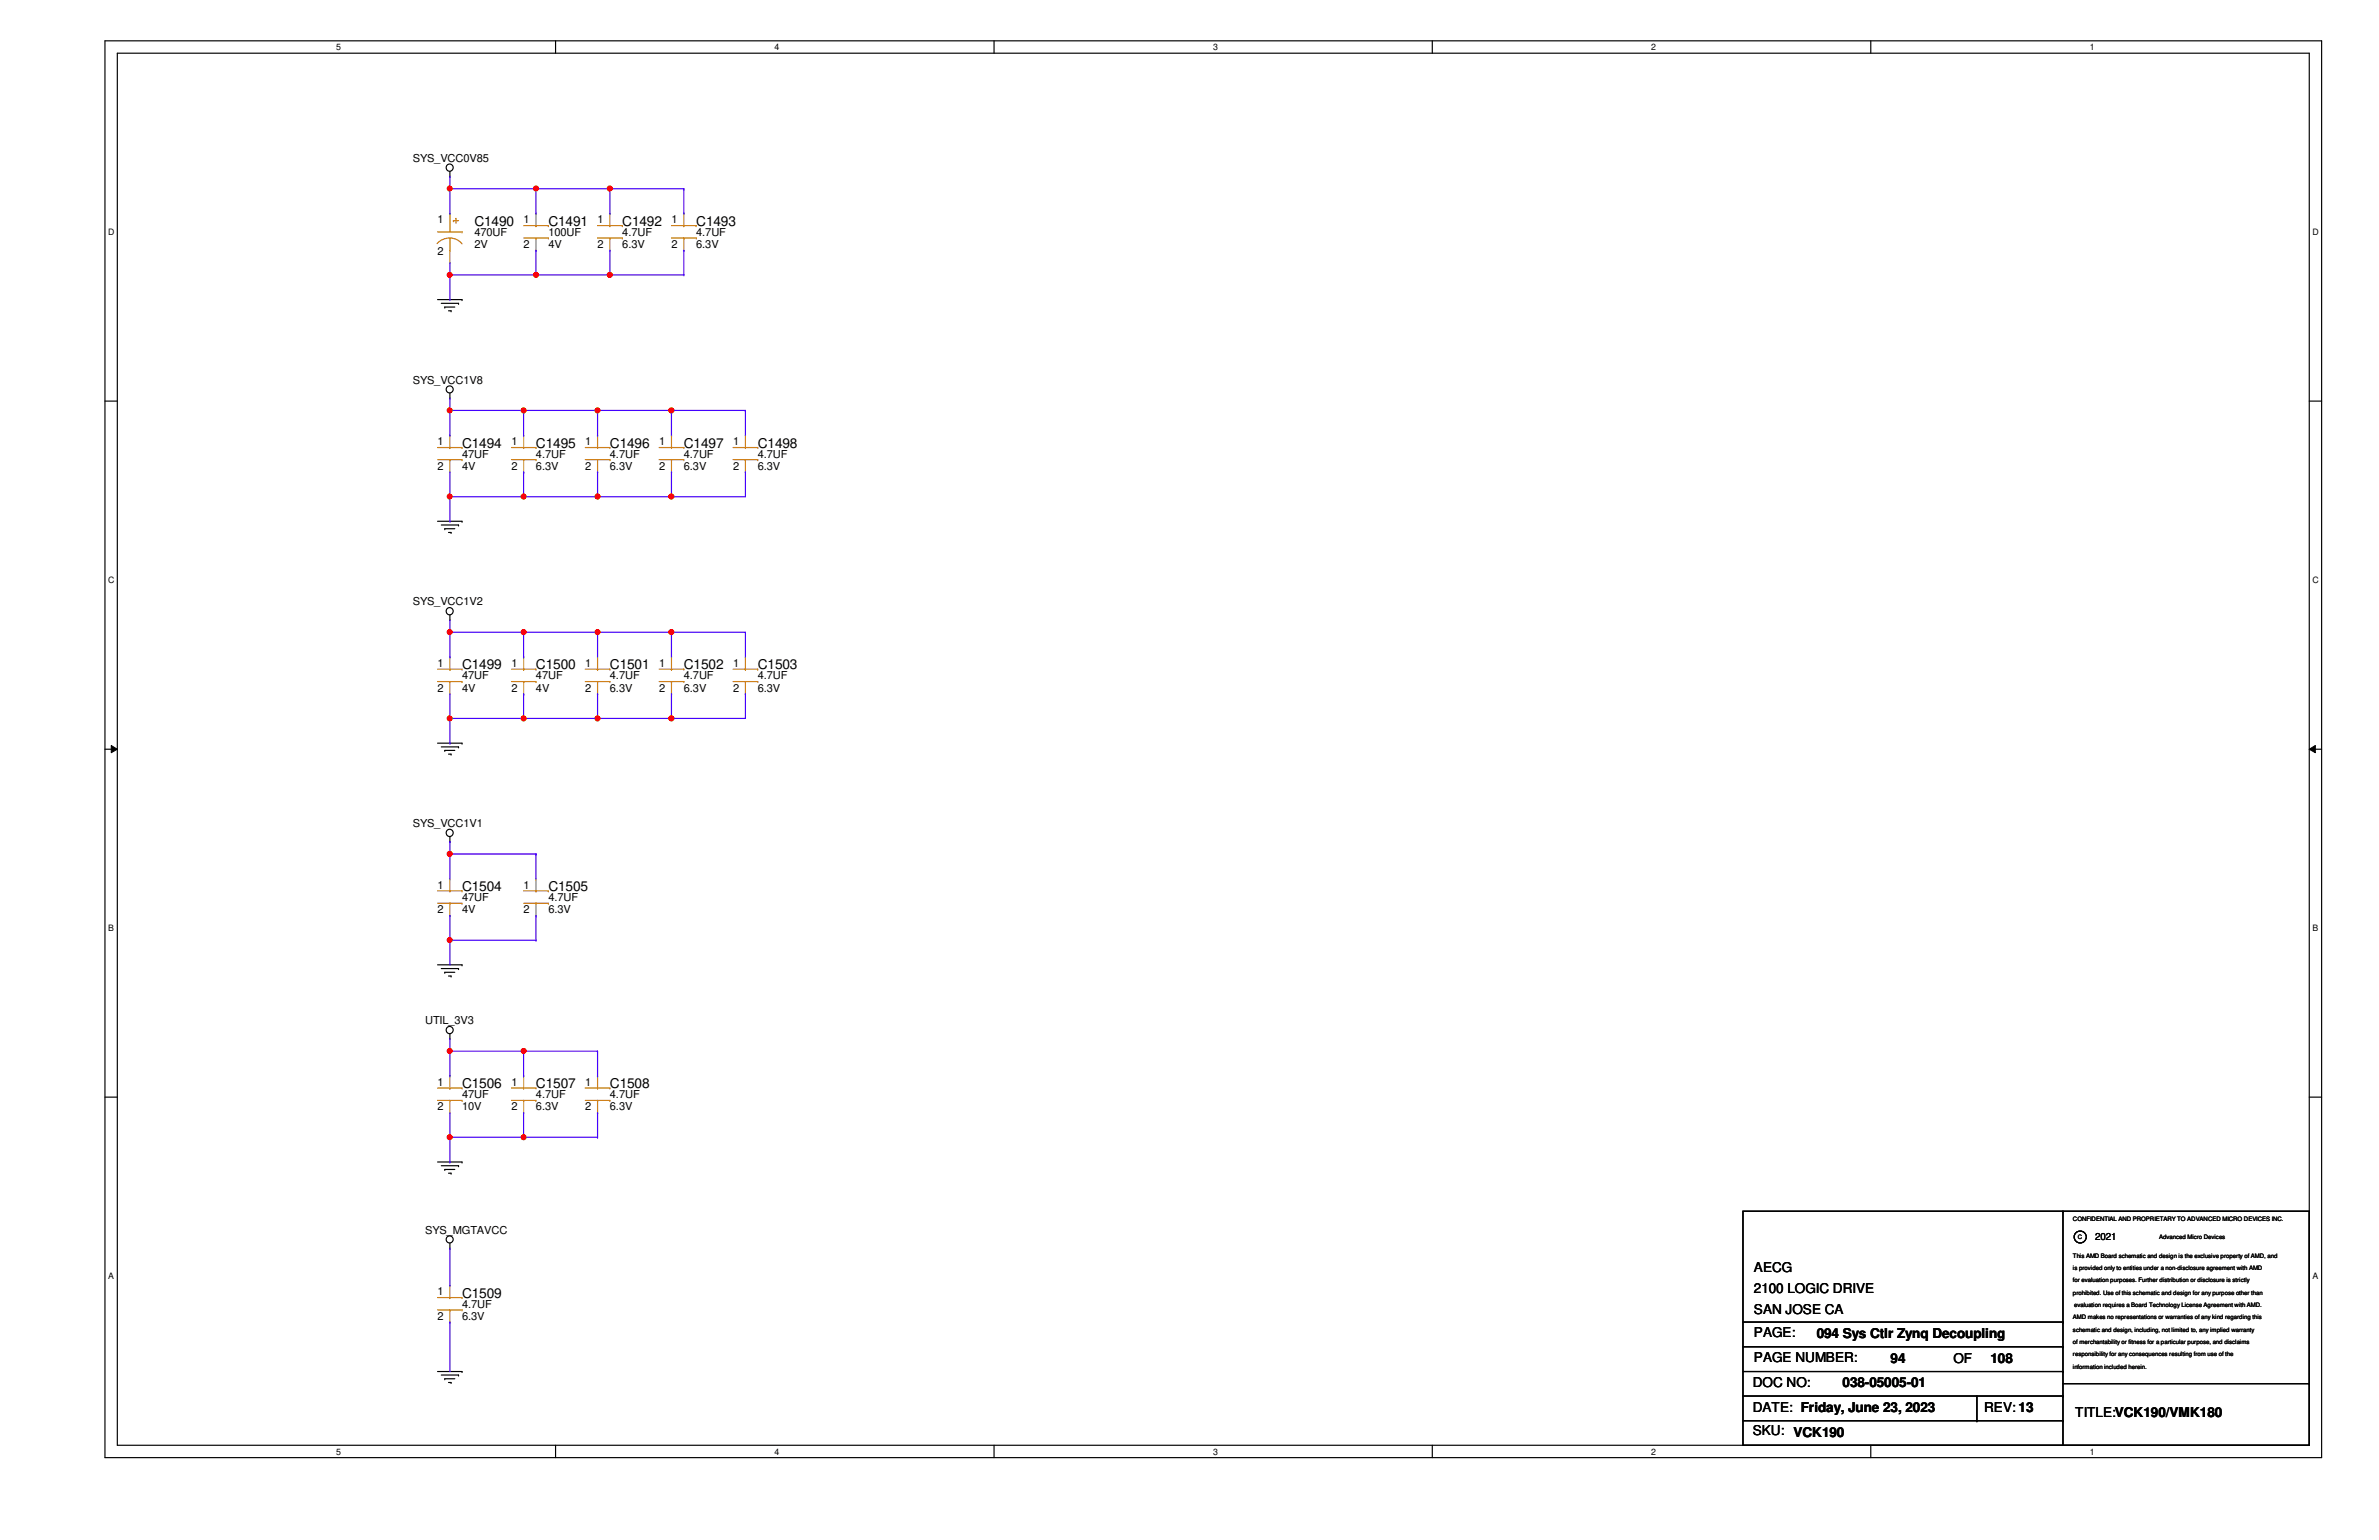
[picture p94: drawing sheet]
<svg xmlns="http://www.w3.org/2000/svg" width="432mm" height="279mm" viewBox="0 0 432 279" stroke-linecap="round" stroke-linejoin="round" font-family="sans-serif">
<defs><g id="words">
<g font-size="2.5">
<text x="86.1" y="40.9">C1490</text>
<text x="99.5" y="40.9">C1491</text>
<text x="112.9" y="40.9">C1492</text>
<text x="126.4" y="40.9">C1493</text>
<text x="83.9" y="81.2">C1494</text>
<text x="97.3" y="81.2">C1495</text>
<text x="110.7" y="81.2">C1496</text>
<text x="124.1" y="81.2">C1497</text>
<text x="137.5" y="81.2">C1498</text>
<text x="83.9" y="121.4">C1499</text>
<text x="97.3" y="121.4">C1500</text>
<text x="110.7" y="121.4">C1501</text>
<text x="124.1" y="121.4">C1502</text>
<text x="137.5" y="121.4">C1503</text>
<text x="83.9" y="161.7">C1504</text>
<text x="99.5" y="161.7">C1505</text>
<text x="83.9" y="197.4">C1506</text>
<text x="97.3" y="197.4">C1507</text>
<text x="110.7" y="197.4">C1508</text>
<text x="318.3" y="230.7">AECG</text>
<text x="83.9" y="235.4">C1509</text>
<text x="318.3" y="234.5">2100 LOGIC DRIVE</text>
<text x="318.3" y="238.3">SAN JOSE CA</text>
<text x="318.3" y="242.6">PAGE:</text>
<text x="329.7" y="242.8">094 Sys Ctlr Zynq Decoupling</text>
<text x="318.1" y="251.7">DOC NO:</text>
<text x="318.3" y="247.1">PAGE NUMBER:</text>
<text x="334.4" y="251.7">038-05005-01</text>
<text x="343.2" y="247.3">94</text>
<text x="354.5" y="247.3">OF</text>
<text x="361.3" y="247.3">108</text>
<text x="318.1" y="256.2">DATE: Friday, June 23, 2023</text>
<text x="360.1" y="256.2">REV: 13</text>
<text x="376.7" y="257.1">TITLE:VCK190/VMK180</text>
<text x="318.1" y="260.4">SKU: VCK190</text>
</g>
<g font-size="2">
<text x="74.9" y="29.3">SYS_VCC0V85</text>
<text x="79.4" y="40.5">1</text>
<text x="95" y="40.5">1</text>
<text x="108.5" y="40.5">1</text>
<text x="121.9" y="40.5">1</text>
<text x="79.4" y="46.4">2</text>
<text x="86.1" y="42.8">470UF</text>
<text x="86.1" y="45">2V</text>
<text x="95" y="45">2</text>
<text x="99.5" y="42.8">100UF</text>
<text x="99.5" y="45">4V</text>
<text x="108.5" y="45">2</text>
<text x="112.9" y="42.8">4.7UF</text>
<text x="112.9" y="45">6.3V</text>
<text x="121.9" y="45">2</text>
<text x="126.4" y="42.8">4.7UF</text>
<text x="126.4" y="45">6.3V</text>
<text x="74.9" y="69.6">SYS_VCC1V8</text>
<text x="79.4" y="80.8">1</text>
<text x="83.9" y="83">47UF</text>
<text x="92.8" y="80.8">1</text>
<text x="97.3" y="83">4.7UF</text>
<text x="106.2" y="80.8">1</text>
<text x="110.7" y="83">4.7UF</text>
<text x="119.6" y="80.8">1</text>
<text x="124.1" y="83">4.7UF</text>
<text x="133.1" y="80.8">1</text>
<text x="137.5" y="83">4.7UF</text>
<text x="79.4" y="85.2">2</text>
<text x="83.9" y="85.2">4V</text>
<text x="92.8" y="85.2">2</text>
<text x="97.3" y="85.2">6.3V</text>
<text x="106.2" y="85.2">2</text>
<text x="110.7" y="85.2">6.3V</text>
<text x="119.6" y="85.2">2</text>
<text x="124.1" y="85.2">6.3V</text>
<text x="133.1" y="85.2">2</text>
<text x="137.5" y="85.2">6.3V</text>
<text x="74.9" y="109.8">SYS_VCC1V2</text>
<text x="79.4" y="121">1</text>
<text x="79.4" y="125.5">2</text>
<text x="83.9" y="123.2">47UF</text>
<text x="83.9" y="125.5">4V</text>
<text x="92.8" y="121">1</text>
<text x="92.8" y="125.5">2</text>
<text x="97.3" y="123.2">47UF</text>
<text x="97.3" y="125.5">4V</text>
<text x="106.2" y="121">1</text>
<text x="106.2" y="125.5">2</text>
<text x="110.7" y="123.2">4.7UF</text>
<text x="110.7" y="125.5">6.3V</text>
<text x="119.6" y="121">1</text>
<text x="119.6" y="125.5">2</text>
<text x="124.1" y="123.2">4.7UF</text>
<text x="124.1" y="125.5">6.3V</text>
<text x="133.1" y="121">1</text>
<text x="133.1" y="125.5">2</text>
<text x="137.5" y="123.2">4.7UF</text>
<text x="137.5" y="125.5">6.3V</text>
<text x="74.9" y="150.1">SYS_VCC1V1</text>
<text x="79.4" y="161.2">1</text>
<text x="95" y="161.2">1</text>
<text x="79.4" y="165.7">2</text>
<text x="83.9" y="163.4">47UF</text>
<text x="83.9" y="165.7">4V</text>
<text x="95" y="165.7">2</text>
<text x="99.5" y="163.4">4.7UF</text>
<text x="99.5" y="165.7">6.3V</text>
<text x="77.2" y="185.8">UTIL_3V3</text>
<text x="79.4" y="197">1</text>
<text x="92.8" y="197">1</text>
<text x="106.2" y="197">1</text>
<text x="79.4" y="201.5">2</text>
<text x="83.9" y="199.2">47UF</text>
<text x="83.9" y="201.5">10V</text>
<text x="92.8" y="201.5">2</text>
<text x="97.3" y="199.2">4.7UF</text>
<text x="97.3" y="201.5">6.3V</text>
<text x="106.2" y="201.5">2</text>
<text x="110.7" y="199.2">4.7UF</text>
<text x="110.7" y="201.5">6.3V</text>
<text x="77.2" y="223.8">SYS_MGTAVCC</text>
<text x="79.4" y="235">1</text>
<text x="79.4" y="239.5">2</text>
<text x="83.9" y="237.2">4.7UF</text>
<text x="83.9" y="239.5">6.3V</text>
</g>
<text font-size="1.8" x="380.3" y="225">2021</text>
<g font-size="1.6">
<text x="61" y="9.1">5</text>
<text x="140.6" y="9.1">4</text>
<text x="220.2" y="9.1">3</text>
<text x="299.7" y="9.1">2</text>
<text x="379.3" y="9.1">1</text>
<text x="19.6" y="42.6">D</text>
<text x="419.7" y="42.6">D</text>
<text x="19.6" y="105.7">C</text>
<text x="419.7" y="105.7">C</text>
<text x="19.6" y="168.9">B</text>
<text x="419.7" y="168.9">B</text>
<text x="19.6" y="232">A</text>
<text x="419.7" y="232">A</text>
<text x="61" y="263.9">5</text>
<text x="140.6" y="263.9">4</text>
<text x="220.2" y="263.9">3</text>
<text x="299.7" y="263.9">2</text>
<text x="379.3" y="263.9">1</text>
</g>
<g font-size="1.1">
<text x="376.3" y="221.5">CONFIDENTIAL AND PROPRIETARY TO ADVANCED MICRO DEVICES INC.</text>
<text x="377.1" y="224.8">C</text>
<text x="391.9" y="224.8">Advanced Micro Devices</text>
<text x="376.3" y="232.7">for evaluation purposes. Further distribution or disclosure is strictly</text>
<text x="376.3" y="230.4">is provided only to entities under a non-disclosure agreement with AMD</text>
<text x="376.3" y="228.2">This AMD Board schematic and design is the exclusive property of AMD, and</text>
<text x="376.3" y="234.9">prohibited. Use of this schematic and design for any purpose other than</text>
<text x="376.3" y="239.4">AMD makes no representations or warranties of any kind regarding this</text>
<text x="376.5" y="237.2">evaluation requires a Board Technology License Agreement with AMD.</text>
<text x="376.3" y="241.6">schematic and design, including, not limited to, any implied warranty</text>
<text x="376.3" y="243.8">of merchantability or fitness for a particular purpose, and disclaims</text>
<text x="376.3" y="246.1">responsibility for any consequences resulting from use of the</text>
<text x="376.3" y="248.3">information included herein.</text>
</g>
</g></defs>
<path d="M19.1 7.4h402.3v257.1h-402.3zM21.3 9.7h397.8v252.5h-397.8z" fill="none" stroke="#000" stroke-width=".21"/>
<g fill="#fff">
<path d="M61 7.7h.9v1.7h-.9z"/>
<path d="M61 262.5h.9v1.7h-.9z"/>
</g>
<path d="M100.8 7.4v2.3M100.8 262.2v2.3" fill="none" stroke="#000" stroke-width=".21"/>
<g fill="#fff">
<path d="M140.6 7.7h.9v1.7h-.9z"/>
<path d="M140.6 262.5h.9v1.7h-.9z"/>
</g>
<path d="M180.4 7.4v2.3M180.4 262.2v2.3" fill="none" stroke="#000" stroke-width=".21"/>
<g fill="#fff">
<path d="M220.2 7.7h.9v1.7h-.9z"/>
<path d="M220.2 262.5h.9v1.7h-.9z"/>
</g>
<path d="M260 7.4v2.3M260 262.2v2.3" fill="none" stroke="#000" stroke-width=".21"/>
<g fill="#fff">
<path d="M299.7 7.7h.9v1.7h-.9z"/>
<path d="M299.7 262.5h.9v1.7h-.9z"/>
</g>
<path d="M339.6 7.4v2.3M339.6 262.2v2.3" fill="none" stroke="#000" stroke-width=".21"/>
<g fill="#fff">
<path d="M379.3 7.7h.9v1.7h-.9z"/>
<path d="M379.3 262.5h.9v1.7h-.9z"/>
<path d="M19.6 41.2h1.2v1.8h-1.2z"/>
<path d="M419.7 41.2h1.2v1.8h-1.2z"/>
<path d="M19.6 104.3h1.2v1.8h-1.2z"/>
<path d="M419.7 104.3h1.2v1.8h-1.2z"/>
</g>
<path d="M19.1 72.8h2.2M419.1 72.8h2.3" fill="none" stroke="#000" stroke-width=".21"/>
<g fill="#fff">
<path d="M19.6 167.5h1.1v1.7h-1.1z"/>
<path d="M419.7 167.5h1.1v1.7h-1.1z"/>
</g>
<path d="M19.1 135.9h2.2M419.1 135.9h2.3" fill="none" stroke="#000" stroke-width=".21"/>
<path d="M20.2 135.3l1.1 .6-1.1 .7zM419.1 135.9l1.1-.6v1.3z" fill="#000"/>
<path d="M20.2 135.3l1.1 .6-1.1 .7zM419.1 135.9l1.1-.6v1.3z" fill="none" stroke="#000" stroke-width=".18"/>
<g fill="#fff">
<path d="M19.6 230.6h1.1v1.8h-1.1z"/>
<path d="M419.7 230.6h1.1v1.8h-1.1z"/>
</g>
<g fill="none" stroke="#000" stroke-width=".21">
<path d="M81.7 32h.1M81.7 31.1v.9M79.4 54.4h4.5M80.1 55h3.1M80.7 55.7h.1M80.7 55.7h1.9M81.4 56.4h.5M81.9 56.4h.1M83.2 55h.1M83.9 54.4h.1M81.7 72.2h.1M81.7 71.3v.9"/>
<path d="M79.4 94.6h4.5M80.1 95.2h3.1M80.7 95.9h.1M80.7 95.9h1.9M81.4 96.6h.5M81.9 96.6h.1M83.2 95.2h.1M83.9 94.6h.1M81.7 112.5h.1M81.7 111.6v.9M79.4 134.8h4.5M80.1 135.5h3.1"/>
<path d="M80.7 136.1h.1M80.7 136.1h1.9M81.4 136.8h.5M81.9 136.8h.1M83.2 135.5h.1M83.9 134.8h.1M81.7 152.7h.1M81.7 151.8v.9M79.4 175h4.5M80.1 175.7h3.1M80.7 176.4h.1M80.7 176.4h1.9"/>
<path d="M81.4 177.1h.5M81.9 177.1h.1M83.2 175.7h.1M83.9 175h.1M19.1 199.1h2.2M81.7 188.5h.1M81.7 187.6v.9M419.1 199.1h2.3M79.4 210.8h4.5M80.1 211.5h3.1M80.7 212.2h.1M80.7 212.2h1.9"/>
<path d="M81.4 212.9h.5M81.9 212.9h.1M83.2 211.5h.1M83.9 210.8h.1M316.4 219.8h102.7v42.4h-102.7zM374.4 219.8h.1M374.4 219.8v42.4M81.7 226.5h.1M81.7 225.6v.9M316.4 239.9h58M374.4 239.9h.1M79.4 248.8h4.5"/>
<path d="M80.1 249.5h3.1M80.7 250.1h.1M80.7 250.1h1.9M81.4 250.8h.5M81.9 250.8h.1M83.2 249.5h.1M83.9 248.8h.1M316.4 248.8h58M316.4 244.3h58M316.4 253.3h58M316.4 257.8h58M358.8 257.8h.1"/>
<path d="M358.8 253.3v4.5M374.4 244.3h.1M374.4 248.8h.1M374.4 253.3h.1M374.4 257.8h.1M374.4 251h44.7M419.1 251h.1"/>
<circle cx="81.6" cy="30.4" r=".65"/>
<circle cx="81.6" cy="70.7" r=".64"/>
<circle cx="81.6" cy="110.9" r=".65"/>
<circle cx="81.6" cy="151.1" r=".65"/>
<circle cx="81.6" cy="186.9" r=".65"/>
<circle cx="81.6" cy="224.9" r=".64"/>
<circle cx="377.6" cy="224.4" r="1.09"/>
</g>
<g fill="none" stroke="#cc8006" stroke-width=".21">
<path d="M81.7 38.7h.1M81.7 38.7v3.4M82.8 39.6h.1M82.8 39.6v.9M79.3 44.2a2.99 2.99 0 0 1 4.6 0M79.4 42.1h4.5M81.7 45.4h.1M81.7 43.2v2.2M82.3 40h.1M82.3 40h.9M83.9 42.1h.1M95 43.2h4.5"/>
<path d="M95 40.9h4.5M97.3 43.2h.1M97.3 40.9h.1M99.5 43.2h.1M99.5 40.9h.1M108.5 43.2h4.4M108.5 40.9h4.4M110.7 43.2h.1M110.7 40.9h.1M112.9 43.2h.1M112.9 40.9h.1M121.9 43.2h4.5"/>
<path d="M121.9 40.9h4.5M124.1 43.2h.1M124.1 40.9h.1M126.4 43.2h.1M126.4 40.9h.1M79.4 83.4h4.5M79.4 81.2h4.5M81.7 83.4h.1M81.7 81.2h.1M83.9 83.4h.1M83.9 81.2h.1M92.8 83.4h4.5"/>
<path d="M92.8 81.2h4.5M95 83.4h.1M95 81.2h.1M97.3 83.4h.1M97.3 81.2h.1M106.2 83.4h4.5M106.2 81.2h4.5M108.5 83.4h.1M108.5 81.2h.1M110.7 83.4h.1M110.7 81.2h.1M119.6 83.4h4.5"/>
<path d="M119.6 81.2h4.5M121.9 83.4h.1M121.9 81.2h.1M124.1 83.4h.1M124.1 81.2h.1M133.1 83.4h4.4M133.1 81.2h4.4M135.3 83.4h.1M135.3 81.2h.1M137.5 83.4h.1M137.5 81.2h.1M79.4 123.7h4.5"/>
<path d="M79.4 121.4h4.5M81.7 123.7h.1M81.7 121.4h.1M83.9 123.7h.1M83.9 121.4h.1M92.8 123.7h4.5M92.8 121.4h4.5M95 123.7h.1M95 121.4h.1M97.3 123.7h.1M97.3 121.4h.1M106.2 123.7h4.5"/>
<path d="M106.2 121.4h4.5M108.5 123.7h.1M108.5 121.4h.1M110.7 123.7h.1M110.7 121.4h.1M119.6 123.7h4.5M119.6 121.4h4.5M121.9 123.7h.1M121.9 121.4h.1M124.1 123.7h.1M124.1 121.4h.1M133.1 123.7h4.4"/>
<path d="M133.1 121.4h4.4M135.3 123.7h.1M135.3 121.4h.1M137.5 123.7h.1M137.5 121.4h.1M79.4 163.9h4.5M79.4 161.6h4.5M81.7 163.9h.1M81.7 161.6h.1M83.9 163.9h.1M83.9 161.6h.1M95 163.9h4.5"/>
<path d="M95 161.6h4.5M97.3 163.9h.1M97.3 161.6h.1M99.5 163.9h.1M99.5 161.6h.1M79.4 199.6h4.5M79.4 197.4h4.5M81.7 199.6h.1M81.7 197.4h.1M83.9 199.6h.1M83.9 197.4h.1M92.8 199.6h4.5"/>
<path d="M92.8 197.4h4.5M95 199.6h.1M95 197.4h.1M97.3 199.6h.1M97.3 197.4h.1M106.2 199.6h4.5M106.2 197.4h4.5M108.5 199.6h.1M108.5 197.4h.1M110.7 199.6h.1M110.7 197.4h.1M79.4 237.7h4.5"/>
<path d="M79.4 235.4h4.5M81.7 237.7h.1M81.7 235.4h.1M83.9 237.7h.1M83.9 235.4h.1"/>
</g>
<g fill="none" stroke="#a84" stroke-width=".21">
<path d="M81.7 38.7h.1M97.3 38.7h.1M97.3 38.7v2.2M110.7 38.7h.1M110.7 38.7v2.2M124.1 38.7h.1M124.1 38.7v2.2M81.7 47.7h.1M81.7 45.4v2.3M97.3 45.4h.1M97.3 43.2v2.2M110.7 45.4h.1"/>
<path d="M110.7 43.2v2.2M124.1 45.4h.1M124.1 43.2v2.2M81.7 79h.1M81.7 79v2.2M95 79h.1M95 79v2.2M108.5 79h.1M108.5 79v2.2M121.9 79h.1M121.9 79v2.2M135.3 79h.1"/>
<path d="M135.3 79v2.2M81.7 85.6h.1M81.7 83.4v2.2M95 85.6h.1M95 83.4v2.2M108.5 85.6h.1M108.5 83.4v2.2M121.9 85.6h.1M121.9 83.4v2.2M135.3 85.6h.1M135.3 83.4v2.2M81.7 119.2h.1"/>
<path d="M81.7 119.2v2.2M95 119.2h.1M95 119.2v2.2M108.5 119.2h.1M108.5 119.2v2.2M121.9 119.2h.1M121.9 119.2v2.2M135.3 119.2h.1M135.3 119.2v2.2M81.7 125.9h.1M81.7 123.7v2.2M95 125.9h.1"/>
<path d="M95 123.7v2.2M108.5 125.9h.1M108.5 123.7v2.2M121.9 125.9h.1M121.9 123.7v2.2M135.3 125.9h.1M135.3 123.7v2.2M81.7 159.4h.1M81.7 159.4v2.2M97.3 159.4h.1M97.3 159.4v2.2M81.7 166.1h.1"/>
<path d="M81.7 163.9v2.2M97.3 166.1h.1M97.3 163.9v2.2M81.7 195.2h.1M81.7 195.2v2.2M81.7 199.6v2.3M95 195.2h.1M95 195.2v2.2M95 199.6v2.3M108.5 195.2h.1M108.5 195.2v2.2M108.5 199.6v2.3"/>
<path d="M81.7 201.9h.1M95 201.9h.1M108.5 201.9h.1M81.7 233.2h.1M81.7 239.9h.1M81.7 233.2v2.2M81.7 237.7v2.2"/>
</g>
<path d="M81.7 34.2h.1M81.7 32v2.2M81.7 34.2h15.6M97.3 34.2h.1M81.7 49.9h.1M81.7 47.7v2.2" fill="none" stroke="#4200ff" stroke-width=".21"/>
<circle cx="81.6" cy="34.2" r=".43" fill="#f00"/>
<circle cx="81.6" cy="34.2" r=".43" fill="none" stroke="#f00" stroke-width=".21"/>
<circle cx="97.3" cy="34.2" r=".43" fill="#f00"/>
<circle cx="97.3" cy="34.2" r=".43" fill="none" stroke="#f00" stroke-width=".21"/>
<path d="M81.7 38.7h.1M81.7 34.2v4.5M97.3 38.7h.1M110.7 34.2h.1M110.7 38.7h.1M110.7 34.2h-13.4v4.5M110.7 34.2v4.5M81.7 49.9h15.6M97.3 49.9h.1" fill="none" stroke="#4200ff" stroke-width=".21"/>
<circle cx="81.6" cy="49.9" r=".43" fill="#f00"/>
<circle cx="81.6" cy="49.9" r=".43" fill="none" stroke="#f00" stroke-width=".21"/>
<circle cx="97.3" cy="49.9" r=".43" fill="#f00"/>
<circle cx="97.3" cy="49.9" r=".43" fill="none" stroke="#f00" stroke-width=".21"/>
<path d="M81.7 54.4h.1M81.7 49.9v4.5M97.3 45.4h.1M97.3 45.4v4.5h13.4M110.7 49.9h.1M110.7 45.4h.1M110.7 45.4v4.5M81.7 74.5h.1M81.7 72.2v2.3" fill="none" stroke="#4200ff" stroke-width=".21"/>
<circle cx="81.6" cy="74.5" r=".43" fill="#f00"/>
<circle cx="81.6" cy="74.5" r=".43" fill="none" stroke="#f00" stroke-width=".21"/>
<path d="M81.7 90.1h.1M81.7 85.6v4.5" fill="none" stroke="#4200ff" stroke-width=".21"/>
<circle cx="81.6" cy="90.1" r=".43" fill="#f00"/>
<circle cx="81.6" cy="90.1" r=".43" fill="none" stroke="#f00" stroke-width=".21"/>
<path d="M81.7 79h.1M95 74.5h.1M95 79h.1M95 74.5h-13.3v4.5M95 74.5v4.5M81.7 90.1h13.3M95 90.1h.1M95 85.6h.1M95 85.6v4.5" fill="none" stroke="#4200ff" stroke-width=".21"/>
<circle cx="95" cy="90.1" r=".43" fill="#f00"/>
<circle cx="95" cy="90.1" r=".43" fill="none" stroke="#f00" stroke-width=".21"/>
<path d="M95 74.5h13.5M108.5 74.5h.1M81.7 94.6h.1M81.7 90.1v4.5" fill="none" stroke="#4200ff" stroke-width=".21"/>
<circle cx="95" cy="74.5" r=".43" fill="#f00"/>
<circle cx="95" cy="74.5" r=".43" fill="none" stroke="#f00" stroke-width=".21"/>
<path d="M108.5 79h.1M108.5 74.5v4.5M95 90.1h13.5M108.5 85.6h.1M108.5 90.1h.1M108.5 85.6v4.5M81.7 114.7h.1M81.7 112.5v2.2M81.7 114.7h13.3M95 114.7h.1" fill="none" stroke="#4200ff" stroke-width=".21"/>
<circle cx="81.6" cy="114.7" r=".43" fill="#f00"/>
<circle cx="81.6" cy="114.7" r=".43" fill="none" stroke="#f00" stroke-width=".21"/>
<path d="M81.7 119.2h.1M81.7 114.7v4.5M108.5 114.7h.1M108.5 114.7v4.5M108.5 114.7h13.4" fill="none" stroke="#4200ff" stroke-width=".21"/>
<circle cx="121.9" cy="114.7" r=".44" fill="#f00"/>
<circle cx="121.9" cy="114.7" r=".44" fill="none" stroke="#f00" stroke-width=".21"/>
<circle cx="108.5" cy="114.7" r=".43" fill="#f00"/>
<circle cx="108.5" cy="114.7" r=".43" fill="none" stroke="#f00" stroke-width=".21"/>
<path d="M121.9 114.7h.1M121.9 114.7v4.5M81.7 130.3h.1M81.7 125.9v4.4" fill="none" stroke="#4200ff" stroke-width=".21"/>
<circle cx="81.6" cy="130.3" r=".43" fill="#f00"/>
<circle cx="81.6" cy="130.3" r=".43" fill="none" stroke="#f00" stroke-width=".21"/>
<path d="M81.7 134.8h.1M95 130.3h.1M95 130.3h-13.3v4.5M108.5 125.9h.1M108.5 130.3h.1M108.5 125.9v4.4M121.9 125.9h.1M121.9 125.9v4.4h-13.4" fill="none" stroke="#4200ff" stroke-width=".21"/>
<circle cx="121.9" cy="130.3" r=".44" fill="#f00"/>
<circle cx="121.9" cy="130.3" r=".44" fill="none" stroke="#f00" stroke-width=".21"/>
<circle cx="108.5" cy="130.3" r=".43" fill="#f00"/>
<circle cx="108.5" cy="130.3" r=".43" fill="none" stroke="#f00" stroke-width=".21"/>
<path d="M95 119.2h.1M108.5 114.7h.1M108.5 114.7h-13.5v4.5" fill="none" stroke="#4200ff" stroke-width=".21"/>
<circle cx="95" cy="114.7" r=".43" fill="#f00"/>
<circle cx="95" cy="114.7" r=".43" fill="none" stroke="#f00" stroke-width=".21"/>
<path d="M95 125.9h.1M95 125.9v4.4h13.5M108.5 130.3h.1" fill="none" stroke="#4200ff" stroke-width=".21"/>
<circle cx="95" cy="130.3" r=".43" fill="#f00"/>
<circle cx="95" cy="130.3" r=".43" fill="none" stroke="#f00" stroke-width=".21"/>
<path d="M81.7 152.7h.1M81.7 152.7v2.2h15.6M97.3 154.9h.1" fill="none" stroke="#4200ff" stroke-width=".21"/>
<circle cx="81.6" cy="154.9" r=".44" fill="#f00"/>
<circle cx="81.6" cy="154.9" r=".44" fill="none" stroke="#f00" stroke-width=".21"/>
<path d="M81.7 154.9h.1M81.7 154.9v4.5M97.3 154.9h.1M97.3 154.9v4.5M81.7 166.1h.1M81.7 166.1v4.5" fill="none" stroke="#4200ff" stroke-width=".21"/>
<circle cx="81.6" cy="170.6" r=".43" fill="#f00"/>
<circle cx="81.6" cy="170.6" r=".43" fill="none" stroke="#f00" stroke-width=".21"/>
<path d="M81.7 170.6h.1M81.7 170.6h15.6M81.7 170.6v4.4M97.3 166.1h.1M97.3 170.6h.1M97.3 166.1v4.5M81.7 190.7h.1M81.7 188.5v2.2M81.7 190.7h13.3M95 190.7h.1" fill="none" stroke="#4200ff" stroke-width=".21"/>
<circle cx="81.6" cy="190.7" r=".43" fill="#f00"/>
<circle cx="81.6" cy="190.7" r=".43" fill="none" stroke="#f00" stroke-width=".21"/>
<path d="M81.7 195.2h.1M81.7 190.7v4.5M95 195.2h.1M108.5 190.7h.1M108.5 190.7h-13.5v4.5" fill="none" stroke="#4200ff" stroke-width=".21"/>
<circle cx="95" cy="190.7" r=".43" fill="#f00"/>
<circle cx="95" cy="190.7" r=".43" fill="none" stroke="#f00" stroke-width=".21"/>
<path d="M108.5 195.2h.1M108.5 190.7v4.5M81.7 206.3h.1M81.7 201.9v4.4" fill="none" stroke="#4200ff" stroke-width=".21"/>
<circle cx="81.6" cy="206.3" r=".43" fill="#f00"/>
<circle cx="81.6" cy="206.3" r=".43" fill="none" stroke="#f00" stroke-width=".21"/>
<path d="M95 201.9h.1M95 201.9v4.4" fill="none" stroke="#4200ff" stroke-width=".21"/>
<circle cx="95" cy="206.3" r=".43" fill="#f00"/>
<circle cx="95" cy="206.3" r=".43" fill="none" stroke="#f00" stroke-width=".21"/>
<g fill="none" stroke="#4200ff" stroke-width=".21">
<path d="M108.5 74.5h.1M108.5 74.5h13.4M121.9 114.7h.1M121.9 114.7h13.4M135.3 114.7h.1M135.3 114.7v4.5M121.9 130.3h.1M135.3 125.9h.1M135.3 125.9v4.4h-13.4M81.7 210.8h.1M95 206.3h.1M108.5 201.9h.1"/>
<path d="M108.5 206.3h.1M108.5 201.9v4.4M108.5 206.3h-26.8v4.5M81.7 233.2h.1M81.7 239.9h.1M81.7 226.5v6.7M81.7 239.9v8.9"/>
</g>
<circle cx="121.9" cy="74.5" r=".44" fill="#f00"/>
<circle cx="121.9" cy="74.5" r=".44" fill="none" stroke="#f00" stroke-width=".21"/>
<circle cx="108.5" cy="74.5" r=".43" fill="#f00"/>
<circle cx="108.5" cy="74.5" r=".43" fill="none" stroke="#f00" stroke-width=".21"/>
<path d="M121.9 74.5h.1M121.9 74.5v4.5M108.5 90.1h.1M121.9 85.6h.1M121.9 85.6v4.5h-13.4" fill="none" stroke="#4200ff" stroke-width=".21"/>
<circle cx="121.9" cy="90.1" r=".44" fill="#f00"/>
<circle cx="121.9" cy="90.1" r=".44" fill="none" stroke="#f00" stroke-width=".21"/>
<circle cx="108.5" cy="90.1" r=".43" fill="#f00"/>
<circle cx="108.5" cy="90.1" r=".43" fill="none" stroke="#f00" stroke-width=".21"/>
<path d="M110.7 34.2h13.4M124.1 34.2h.1" fill="none" stroke="#4200ff" stroke-width=".21"/>
<circle cx="110.7" cy="34.2" r=".44" fill="#f00"/>
<circle cx="110.7" cy="34.2" r=".44" fill="none" stroke="#f00" stroke-width=".21"/>
<path d="M124.1 38.7h.1M124.1 34.2v4.5M110.7 49.9h13.4M124.1 45.4h.1M124.1 49.9h.1M124.1 45.4v4.5" fill="none" stroke="#4200ff" stroke-width=".21"/>
<circle cx="110.7" cy="49.9" r=".44" fill="#f00"/>
<circle cx="110.7" cy="49.9" r=".44" fill="none" stroke="#f00" stroke-width=".21"/>
<path d="M121.9 74.5h.1M121.9 74.5h13.4M135.3 74.5h.1M135.3 74.5v4.5M121.9 90.1h.1M135.3 85.6h.1M135.3 85.6v4.5h-13.4" fill="none" stroke="#4200ff" stroke-width=".21"/>
<circle cx="81.6" cy="34.2" r=".43" fill="#f00"/>
<circle cx="81.6" cy="34.2" r=".43" fill="none" stroke="#f00" stroke-width=".21"/>
<circle cx="97.3" cy="34.2" r=".43" fill="#f00"/>
<circle cx="97.3" cy="34.2" r=".43" fill="none" stroke="#f00" stroke-width=".21"/>
<circle cx="81.6" cy="49.9" r=".43" fill="#f00"/>
<circle cx="81.6" cy="49.9" r=".43" fill="none" stroke="#f00" stroke-width=".21"/>
<circle cx="97.3" cy="49.9" r=".43" fill="#f00"/>
<circle cx="97.3" cy="49.9" r=".43" fill="none" stroke="#f00" stroke-width=".21"/>
<circle cx="81.6" cy="74.5" r=".43" fill="#f00"/>
<circle cx="81.6" cy="74.5" r=".43" fill="none" stroke="#f00" stroke-width=".21"/>
<circle cx="81.6" cy="90.1" r=".43" fill="#f00"/>
<circle cx="81.6" cy="90.1" r=".43" fill="none" stroke="#f00" stroke-width=".21"/>
<circle cx="95" cy="90.1" r=".43" fill="#f00"/>
<circle cx="95" cy="90.1" r=".43" fill="none" stroke="#f00" stroke-width=".21"/>
<circle cx="95" cy="74.5" r=".43" fill="#f00"/>
<circle cx="95" cy="74.5" r=".43" fill="none" stroke="#f00" stroke-width=".21"/>
<circle cx="81.6" cy="114.7" r=".43" fill="#f00"/>
<circle cx="81.6" cy="114.7" r=".43" fill="none" stroke="#f00" stroke-width=".21"/>
<circle cx="121.9" cy="114.7" r=".44" fill="#f00"/>
<circle cx="121.9" cy="114.7" r=".44" fill="none" stroke="#f00" stroke-width=".21"/>
<circle cx="108.5" cy="114.7" r=".43" fill="#f00"/>
<circle cx="108.5" cy="114.7" r=".43" fill="none" stroke="#f00" stroke-width=".21"/>
<circle cx="81.6" cy="130.3" r=".43" fill="#f00"/>
<circle cx="81.6" cy="130.3" r=".43" fill="none" stroke="#f00" stroke-width=".21"/>
<circle cx="121.9" cy="130.3" r=".44" fill="#f00"/>
<circle cx="121.9" cy="130.3" r=".44" fill="none" stroke="#f00" stroke-width=".21"/>
<circle cx="108.5" cy="130.3" r=".43" fill="#f00"/>
<circle cx="108.5" cy="130.3" r=".43" fill="none" stroke="#f00" stroke-width=".21"/>
<circle cx="95" cy="114.7" r=".43" fill="#f00"/>
<circle cx="95" cy="114.7" r=".43" fill="none" stroke="#f00" stroke-width=".21"/>
<circle cx="95" cy="130.3" r=".43" fill="#f00"/>
<circle cx="95" cy="130.3" r=".43" fill="none" stroke="#f00" stroke-width=".21"/>
<circle cx="81.6" cy="154.9" r=".44" fill="#f00"/>
<circle cx="81.6" cy="154.9" r=".44" fill="none" stroke="#f00" stroke-width=".21"/>
<circle cx="81.6" cy="170.6" r=".43" fill="#f00"/>
<circle cx="81.6" cy="170.6" r=".43" fill="none" stroke="#f00" stroke-width=".21"/>
<circle cx="81.6" cy="190.7" r=".43" fill="#f00"/>
<circle cx="81.6" cy="190.7" r=".43" fill="none" stroke="#f00" stroke-width=".21"/>
<circle cx="95" cy="190.7" r=".43" fill="#f00"/>
<circle cx="95" cy="190.7" r=".43" fill="none" stroke="#f00" stroke-width=".21"/>
<circle cx="81.6" cy="206.3" r=".43" fill="#f00"/>
<circle cx="81.6" cy="206.3" r=".43" fill="none" stroke="#f00" stroke-width=".21"/>
<circle cx="95" cy="206.3" r=".43" fill="#f00"/>
<circle cx="95" cy="206.3" r=".43" fill="none" stroke="#f00" stroke-width=".21"/>
<circle cx="121.9" cy="74.5" r=".44" fill="#f00"/>
<circle cx="121.9" cy="74.5" r=".44" fill="none" stroke="#f00" stroke-width=".21"/>
<circle cx="108.5" cy="74.5" r=".43" fill="#f00"/>
<circle cx="108.5" cy="74.5" r=".43" fill="none" stroke="#f00" stroke-width=".21"/>
<circle cx="121.9" cy="90.1" r=".44" fill="#f00"/>
<circle cx="121.9" cy="90.1" r=".44" fill="none" stroke="#f00" stroke-width=".21"/>
<circle cx="108.5" cy="90.1" r=".43" fill="#f00"/>
<circle cx="108.5" cy="90.1" r=".43" fill="none" stroke="#f00" stroke-width=".21"/>
<circle cx="110.7" cy="34.2" r=".44" fill="#f00"/>
<circle cx="110.7" cy="34.2" r=".44" fill="none" stroke="#f00" stroke-width=".21"/>
<circle cx="110.7" cy="49.9" r=".44" fill="#f00"/>
<circle cx="110.7" cy="49.9" r=".44" fill="none" stroke="#f00" stroke-width=".21"/>
<use href="#words"/>
</svg>
